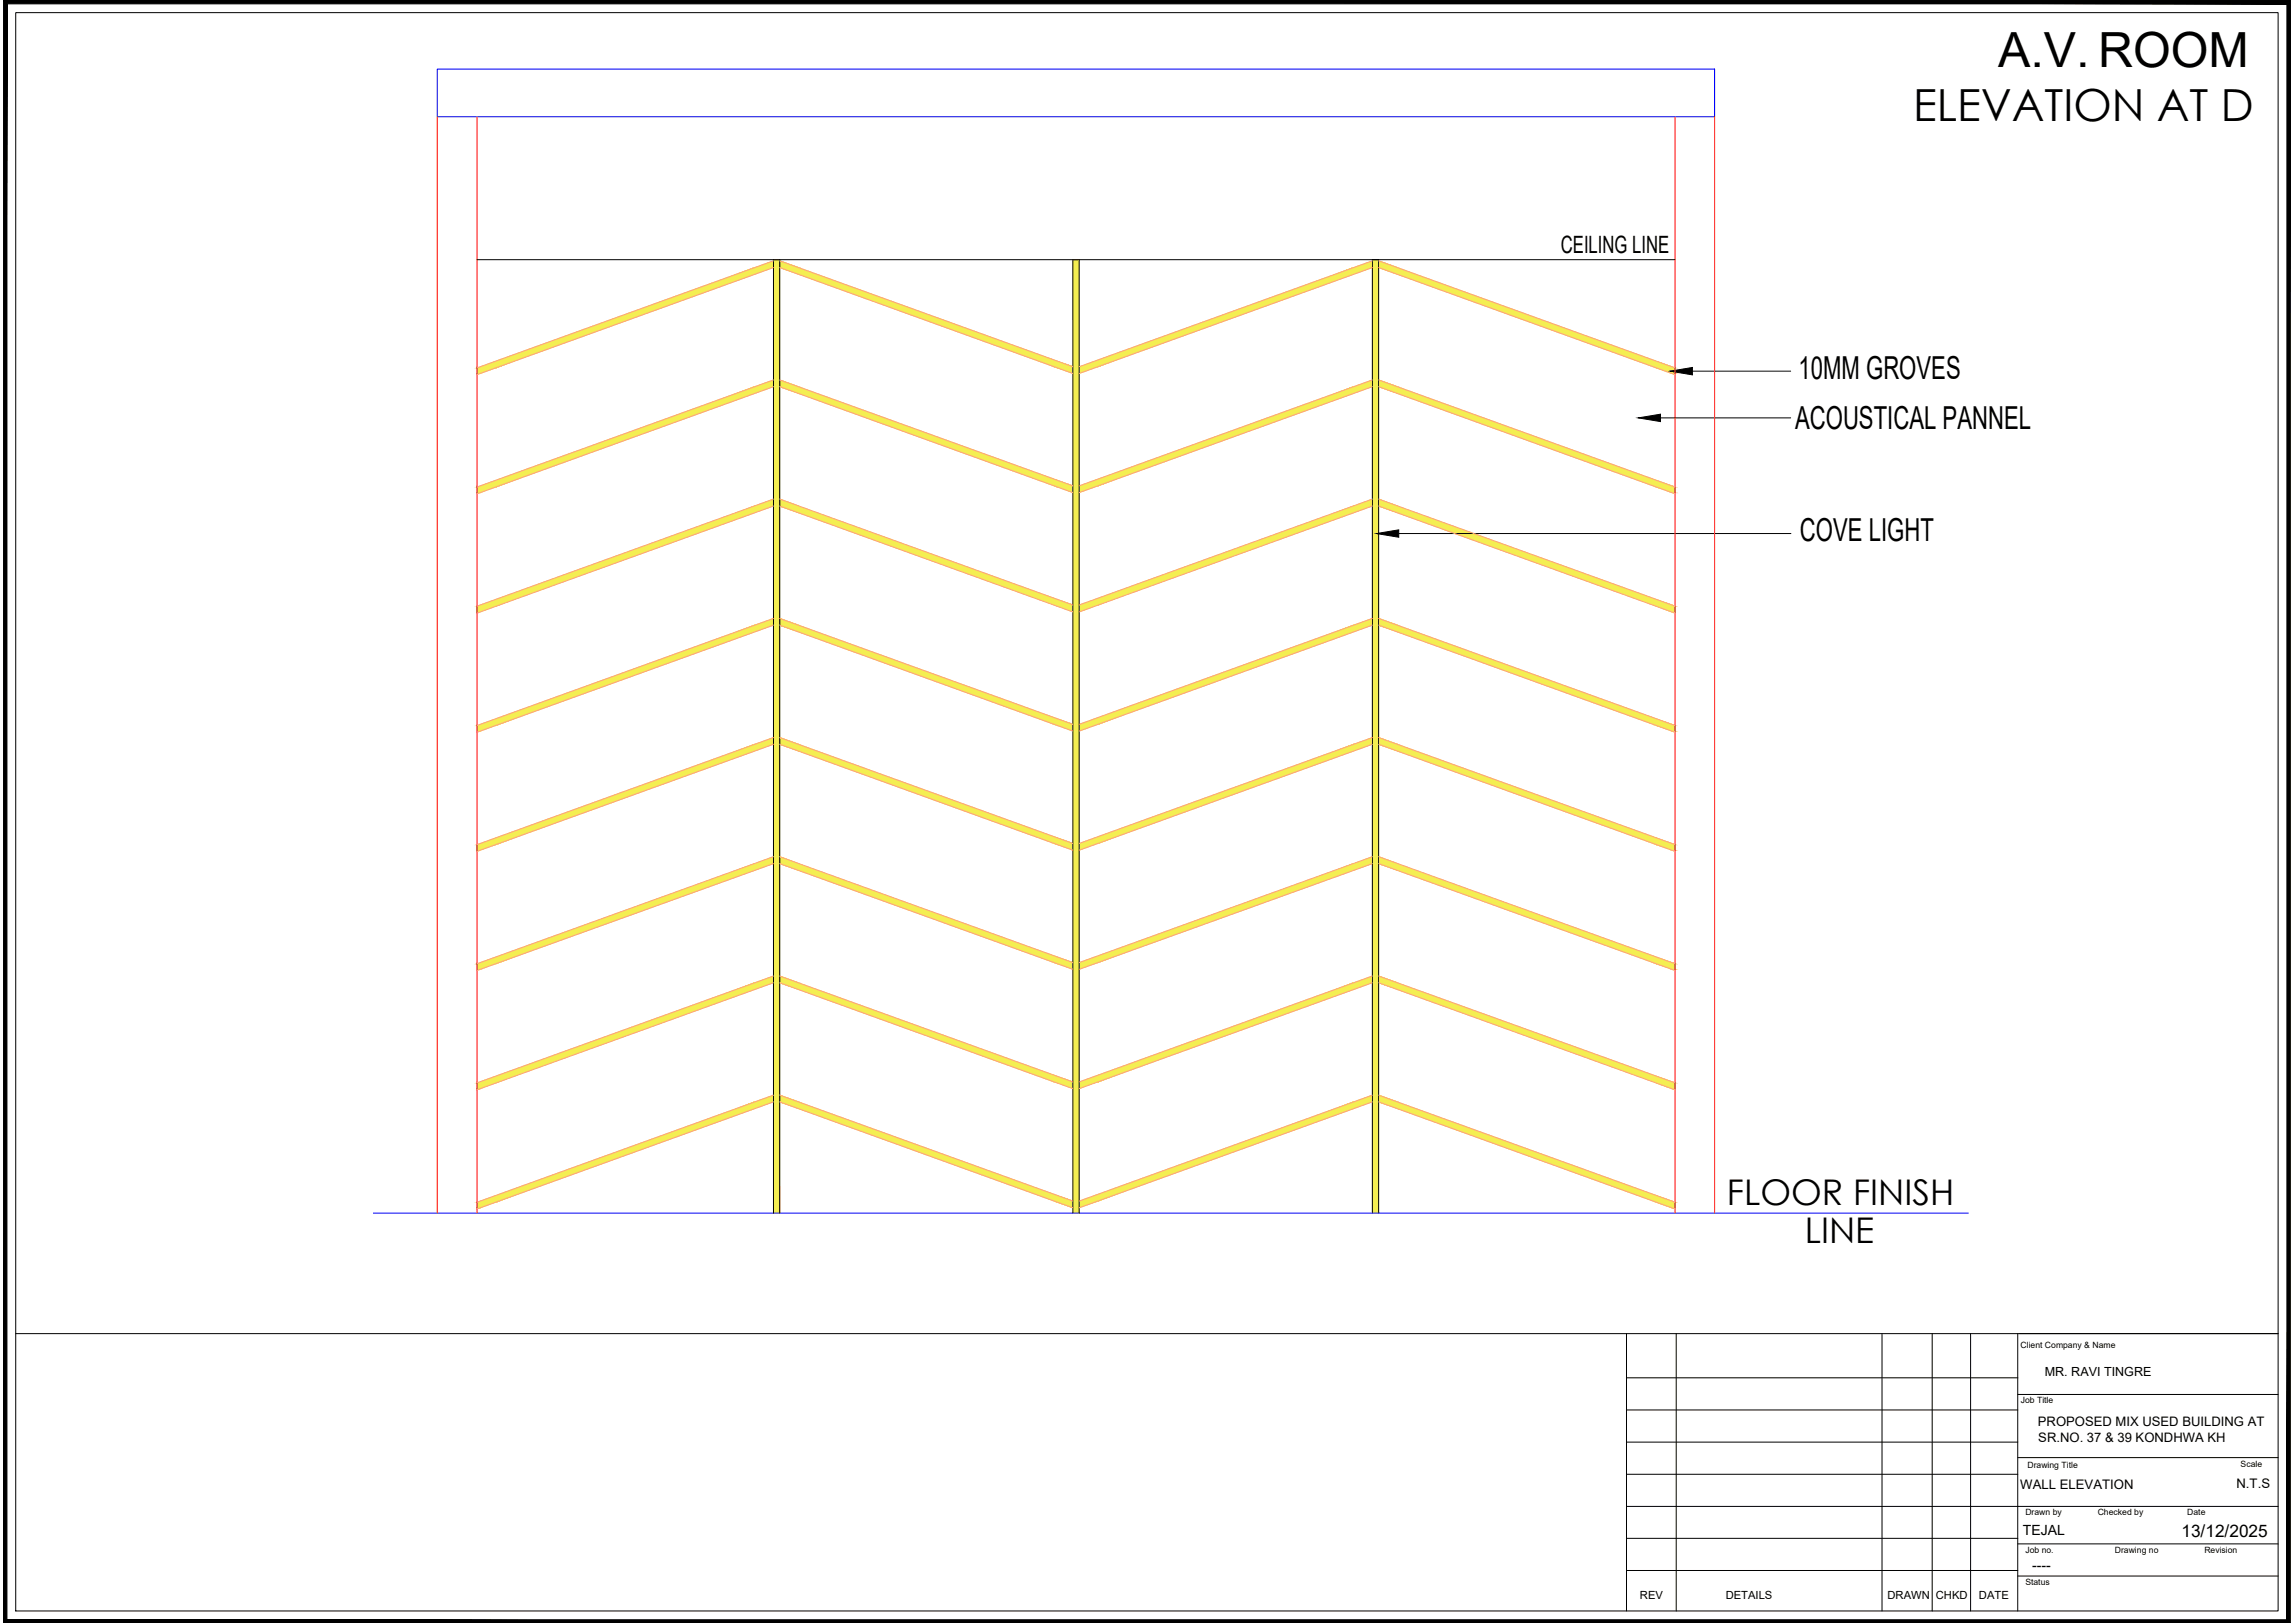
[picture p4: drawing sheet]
<svg xmlns="http://www.w3.org/2000/svg" width="420mm" height="297mm" viewBox="0 0 420 297" stroke-linecap="round" stroke-linejoin="round" font-family="sans-serif">
<defs><g id="words">
<text font-size="8.9" x="365.8" y="12.3">A.V. ROOM</text>
<text font-size="8.1" x="350.2" y="22.2">ELEVATION AT D</text>
<g font-size="6.5">
<text x="316.1" y="220.6">FLOOR FINISH</text>
<text x="330.4" y="227.6">LINE</text>
</g>
<g font-size="5.8">
<text x="329.3" y="69.4">10MM GROVES</text>
<text x="328.6" y="78.6">ACOUSTICAL PANNEL</text>
<text x="329.5" y="99.1">COVE LIGHT</text>
</g>
<text font-size="4.4" x="285.8" y="46.3">CEILING LINE</text>
<text font-size="3.2" x="399.4" y="281.3">13/12/2025</text>
<g font-size="2.6">
<text x="370.3" y="280.9">TEJAL</text>
<text x="372" y="287.4">----</text>
</g>
<g font-size="2.4">
<text x="373.1" y="261">PROPOSED MIX USED BUILDING AT</text>
<text x="373.2" y="263.8">SR.NO. 37 &amp; 39 KONDHWA KH</text>
<text x="369.9" y="272.6">WALL ELEVATION</text>
<text x="409.4" y="272.3">N.T.S</text>
</g>
<text font-size="2.3" x="374.4" y="251.9">MR. RAVI TINGRE</text>
<g font-size="2.1">
<text x="300.2" y="292.6">REV</text>
<text x="315.9" y="292.6">DETAILS</text>
<text x="345.6" y="292.6">DRAWN</text>
<text x="354.4" y="292.6">CHKD</text>
<text x="362.3" y="292.6">DATE</text>
</g>
<g font-size="1.6">
<text x="369.9" y="246.8">Client Company &amp; Name</text>
<text x="370" y="256.8">Job Title</text>
<text x="371.2" y="268.6">Drawing Title</text>
<text x="410.2" y="268.5">Scale</text>
<text x="370.8" y="277.3">Drawn by</text>
<text x="384" y="277.3">Checked by</text>
<text x="400.4" y="277.3">Date</text>
<text x="370.8" y="284.3">Job no.</text>
<text x="387.2" y="284.3">Drawing no</text>
<text x="403.6" y="284.3">Revision</text>
<text x="370.8" y="290.1">Status</text>
</g>
</g></defs>
<!-- layer: Y01 Hatching 01 -->
<g fill="#f4ee51" stroke="#f4ee51" stroke-width=".18">
<path d="M138.2 49l3.4-1.3v1.3z"/>
<path d="M193 67.1h3.4v.2z"/>
<path d="M87.3 68.4h.6l-.6 .2z"/>
<path d="M303.2 67.3h3.5v1.1z"/>
<path d="M138.2 70.8l3.4-1.3v1.3z"/>
<path d="M193 88.9h3.4v.2z"/>
<path d="M87.3 90.2h.6l-.6 .2z"/>
<path d="M303.2 89.1h3.5v1.1z"/>
<path d="M138.2 92.6l3.4-1.3v1.3z"/>
<path d="M193 110.7h3.4v.2z"/>
<path d="M138.2 114.4l3.4-1.2v1.2z"/>
<path d="M193 132.6h3.4v.2z"/>
<path d="M87.3 133.8h.6l-.6 .2z"/>
<path d="M303.2 132.8h3.5v1z"/>
<path d="M138.2 136.2l3.4-1.2v1.2z"/>
<path d="M193 154.4h3.4v.2z"/>
<path d="M303.2 154.6h3.5v1z"/>
<path d="M138.2 158.1l3.4-1.3v1.3z"/>
<path d="M193 176.2h3.4v.2z"/>
<path d="M87.3 177.4h.6l-.6 .2z"/>
<path d="M303.2 176.4h3.5v1z"/>
<path d="M138.2 179.9l3.4-1.3v1.3z"/>
<path d="M193.6 198.2h2.8v1z"/>
<path d="M197.6 198.2h2.8l-2.8 1z"/>
<path d="M87.3 198.2h3.5l-2.9 1z"/>
<path d="M138.2 201.7l3.4-1.3v1.3z"/>
<path d="M197.6 220h2.8l-2.8 1.1z"/>
<path d="M87.3 220h3.5l-2.9 1.1z"/>
<path d="M251.2 47.5l1.2 174.5v-174.5zM251.2 47.5l1.2 174.5h-1.2z"/>
<path d="M196.4 47.5l1.2 174.5v-174.5zM196.4 47.5l1.2 174.5h-1.2z"/>
<path d="M141.6 47.5l1.1 174.5v-174.5zM141.6 47.5l1.1 174.5h-1.1z"/>
<path d="M142.7 47.7l3.5 1.3zM142.7 47.7l3.5 1.3h-3.5z"/>
<path d="M252.4 47.7l3.4 1.3zM252.4 47.7l3.4 1.3h-3.4z"/>
<path d="M251.2 47.7v1.3zM247.8 49l3.4-1.3v1.3z"/>
<path d="M142.7 49l53.7 18.1-50.2-18.1zM142.7 49l53.7 18.1h-3.4z"/>
<path d="M201 67.1l50.2-18.1h-3.4zM197.6 67.1l50.2-18.1-46.8 18.1z"/>
<path d="M252.4 49l54.3 18.3-50.9-18.3zM252.4 49l54.3 18.3h-3.5z"/>
<path d="M193 67.1l.6 .2h2.8zM193.6 67.3h2.8v1.1z"/>
<path d="M90.8 67.3l50.8-18.3h-3.4zM87.3 67.3l50.9-18.3-47.4 18.3z"/>
<path d="M197.6 67.1v1.3zM197.6 67.1h3.4l-3.4 1.3z"/>
<path d="M303.2 67.3l2.9 1.1h.6zM306.1 68.4h.6v.2z"/>
<path d="M87.3 67.3l.6 1.1 2.9-1.1zM87.3 67.3l.6 1.1h-.6z"/>
<path d="M142.7 69.5l3.5 1.3zM142.7 69.5l3.5 1.3h-3.5z"/>
<path d="M252.4 69.5l3.4 1.3zM252.4 69.5l3.4 1.3h-3.4z"/>
<path d="M251.2 69.5v1.3zM247.8 70.8l3.4-1.3v1.3z"/>
<path d="M142.7 70.8l53.7 18.1-50.2-18.1zM142.7 70.8l53.7 18.1h-3.4z"/>
<path d="M201 88.9l50.2-18.1h-3.4zM197.6 88.9l50.2-18.1-46.8 18.1z"/>
<path d="M252.4 70.8l54.3 18.3-50.9-18.3zM252.4 70.8l54.3 18.3h-3.5z"/>
<path d="M193 88.9l.6 .2h2.8zM193.6 89.1h2.8v1.1z"/>
<path d="M90.8 89.1l50.8-18.3h-3.4zM87.3 89.1l50.9-18.3-47.4 18.3z"/>
<path d="M197.6 88.9v1.3zM197.6 88.9h3.4l-3.4 1.3z"/>
<path d="M303.2 89.1l2.9 1.1h.6zM306.1 90.2h.6v.2z"/>
<path d="M87.3 89.1l.6 1.1 2.9-1.1zM87.3 89.1l.6 1.1h-.6z"/>
<path d="M251.2 91.3v1.3zM247.8 92.6l3.4-1.3v1.3z"/>
<path d="M142.7 91.3l3.5 1.3zM142.7 91.3l3.5 1.3h-3.5z"/>
<path d="M252.4 91.3l3.4 1.3zM252.4 91.3l3.4 1.3h-3.4z"/>
<path d="M142.7 92.6l53.7 18.1-50.2-18.1zM142.7 92.6l53.7 18.1h-3.4z"/>
<path d="M201 110.7l50.2-18.1h-3.4zM197.6 110.7l50.2-18.1-46.8 18.1z"/>
<path d="M252.4 92.6l54.3 18.3-50.9-18.3zM252.4 92.6l54.3 18.3h-3.5z"/>
<path d="M193 110.7l.6 .2h2.8zM193.6 110.9h2.8v1.1z"/>
<path d="M90.8 110.9l50.8-18.3h-3.4zM87.3 110.9l50.9-18.3-47.4 18.3z"/>
<path d="M197.6 110.7v1.3zM197.6 110.7h3.4l-3.4 1.3z"/>
<path d="M303.2 110.9l3.5 1.3zM303.2 110.9h3.5v1.3z"/>
<path d="M87.3 110.9v1.3zM87.3 110.9h3.5l-3.5 1.3z"/>
<path d="M251.2 113.2v1.2zM247.8 114.4l3.4-1.2v1.2z"/>
<path d="M142.7 113.2l3.5 1.2zM142.7 113.2l3.5 1.2h-3.5z"/>
<path d="M252.4 113.2l3.4 1.2zM252.4 113.2l3.4 1.2h-3.4z"/>
<path d="M142.7 114.4l53.7 18.2-50.2-18.2zM142.7 114.4l53.7 18.2h-3.4z"/>
<path d="M201 132.6l50.2-18.2h-3.4zM197.6 132.6l50.2-18.2-46.8 18.2z"/>
<path d="M252.4 114.4l54.3 18.4-50.9-18.4zM252.4 114.4l54.3 18.4h-3.5z"/>
<path d="M193 132.6l.6 .2h2.8zM193.6 132.8h2.8v1z"/>
<path d="M90.8 132.8l50.8-18.4h-3.4zM87.3 132.8l50.9-18.4-47.4 18.4z"/>
<path d="M197.6 132.6v1.2zM197.6 132.6h3.4l-3.4 1.2z"/>
<path d="M303.2 132.8l2.9 1h.6zM306.1 133.8h.6v.2z"/>
<path d="M87.3 132.8l.6 1 2.9-1zM87.3 132.8l.6 1h-.6z"/>
<path d="M251.2 135v1.2zM247.8 136.2l3.4-1.2v1.2z"/>
<path d="M142.7 135l3.5 1.2zM142.7 135l3.5 1.2h-3.5z"/>
<path d="M252.4 135l3.4 1.2zM252.4 135l3.4 1.2h-3.4z"/>
<path d="M142.7 136.2l53.7 18.2-50.2-18.2zM142.7 136.2l53.7 18.2h-3.4z"/>
<path d="M201 154.4l50.2-18.2h-3.4zM197.6 154.4l50.2-18.2-46.8 18.2z"/>
<path d="M252.4 136.2l54.3 18.4-50.9-18.4zM252.4 136.2l54.3 18.4h-3.5z"/>
<path d="M193 154.4l.6 .2h2.8zM193.6 154.6h2.8v1z"/>
<path d="M90.8 154.6l50.8-18.4h-3.4zM87.3 154.6l50.9-18.4-47.4 18.4z"/>
<path d="M197.6 154.4v1.2zM197.6 154.4h3.4l-3.4 1.2z"/>
<path d="M303.2 154.6l2.9 1h.6zM306.1 155.6h.6v.2z"/>
<path d="M87.3 154.6v1.2zM87.3 154.6h3.5l-3.5 1.2z"/>
<path d="M251.2 156.8v1.3zM247.8 158.1l3.4-1.3v1.3z"/>
<path d="M142.7 156.8l3.5 1.3zM142.7 156.8l3.5 1.3h-3.5z"/>
<path d="M252.4 156.8l3.4 1.3zM252.4 156.8l3.4 1.3h-3.4z"/>
<path d="M142.7 158.1l53.7 18.1-50.2-18.1zM142.7 158.1l53.7 18.1h-3.4z"/>
<path d="M201 176.2l50.2-18.1h-3.4zM197.6 176.2l50.2-18.1-46.8 18.1z"/>
<path d="M252.4 158.1l54.3 18.3-50.9-18.3zM252.4 158.1l54.3 18.3h-3.5z"/>
<path d="M193 176.2l.6 .2h2.8zM193.6 176.4h2.8v1z"/>
<path d="M90.8 176.4l50.8-18.3h-3.4zM87.3 176.4l50.9-18.3-47.4 18.3z"/>
<path d="M197.6 176.2v1.2zM197.6 176.2h3.4l-3.4 1.2z"/>
<path d="M303.2 176.4l2.9 1h.6zM306.1 177.4h.6v.2z"/>
<path d="M87.3 176.4l.6 1 2.9-1zM87.3 176.4l.6 1h-.6z"/>
<path d="M142.7 178.6l3.5 1.3zM142.7 178.6l3.5 1.3h-3.5z"/>
<path d="M252.4 178.6l3.4 1.3zM252.4 178.6l3.4 1.3h-3.4z"/>
<path d="M251.2 178.6v1.3zM247.8 179.9l3.4-1.3v1.3z"/>
<path d="M142.7 179.9l53.7 18.1-50.2-18.1zM142.7 179.9l53.7 18.1h-3.4z"/>
<path d="M201 198l50.2-18.1h-3.4zM197.6 198l50.2-18.1-46.8 18.1z"/>
<path d="M252.4 179.9l54.3 18.3-50.9-18.3zM252.4 179.9l54.3 18.3h-3.5z"/>
<path d="M197.6 198l2.8 .2 .6-.2zM197.6 198l2.8 .2h-2.8z"/>
<path d="M193 198l3.4 .2v-.2zM193 198l3.4 .2h-2.8z"/>
<path d="M90.8 198.2l50.8-18.3h-3.4zM87.3 198.2l50.9-18.3-47.4 18.3z"/>
<path d="M87.3 198.2v1h.6zM87.3 199.2h.6l-.6 .3z"/>
<path d="M303.2 198.2l3.5 1.3zM303.2 198.2h3.5v1.3z"/>
<path d="M251.2 200.4v1.3zM247.8 201.7l3.4-1.3v1.3z"/>
<path d="M142.7 200.4l3.5 1.3zM142.7 200.4l3.5 1.3h-3.5z"/>
<path d="M252.4 200.4l3.4 1.3zM252.4 200.4l3.4 1.3h-3.4z"/>
<path d="M201 219.8l50.2-18.1h-3.4zM197.6 219.8l50.2-18.1-46.8 18.1z"/>
<path d="M142.7 201.7l53.7 18.1-50.2-18.1zM142.7 201.7l53.7 18.1h-3.4z"/>
<path d="M252.4 201.7l54.3 18.3-50.9-18.3zM252.4 201.7l54.3 18.3h-3.5z"/>
<path d="M197.6 219.8l2.8 .2 .6-.2zM197.6 219.8l2.8 .2h-2.8z"/>
<path d="M90.8 220l50.8-18.3h-3.4zM87.3 220l50.9-18.3-47.4 18.3z"/>
<path d="M193 219.8l3.4 1.3zM193 219.8h3.4v1.3z"/>
<path d="M87.3 220v1.1h.6zM87.3 221.1h.6l-.6 .2z"/>
<path d="M303.2 220l3.5 1.3zM303.2 220h3.5v1.3z"/>
</g>
<!-- layer: 0 -->
<path d="M141.6 47.5v174.5M142.7 47.5v174.5M196.4 47.5v174.5M197.6 47.5v174.5M251.2 222v-174.5h1.2v174.5" fill="none" stroke="#000" stroke-width=".18"/>
<!-- layer: B02 Beams and Slabs -->
<path d="M80.1 12.6h233.8v8.8h-233.8zM68.4 222h292" fill="none" stroke="#00f" stroke-width=".18"/>
<!-- layer: U02 Notes-General Scale 1 -->
<path d="M299.9 76.5l4.1-.7v1.4zM305.8 67.9l4-.6v1.3zM252 97.6l4.1-.6v1.3z" fill="#000" stroke="#000" stroke-width=".18"/>
<path d="M304 76.5h23.8M309.8 67.9h18M256.1 97.6h71.8" fill="none" stroke="#000" stroke-width=".18"/>
<!-- layer: C02 Walls 01 -->
<path d="M80.1 21.4v200.6M87.3 21.4v200.6M306.7 21.4v200.6M313.9 21.4v200.6" fill="none" stroke="#f00" stroke-width=".18"/>
<path d="M87.3 47.5h219.4" fill="none" stroke="#000" stroke-width=".18"/>
<g fill="none" stroke="#ff9f7f" stroke-width=".18">
<path d="M141.6 47.7l-54.3 19.6M141.6 49l-54.3 19.6M142.7 47.7l53.7 19.4M142.7 49l53.7 19.4M251.2 47.7l-53.6 19.4M251.2 49l-53.6 19.4M252.4 47.7l54.3 19.6M252.4 49l54.3 19.6M141.6 69.5l-54.3 19.6M141.6 70.8l-54.3 19.6M142.7 69.5l53.7 19.4M142.7 70.8l53.7 19.4"/>
<path d="M251.2 69.5l-53.6 19.4M251.2 70.8l-53.6 19.4M252.4 69.5l54.3 19.6M252.4 70.8l54.3 19.6M141.6 91.3l-54.3 19.6M141.6 92.6l-54.3 19.6M142.7 91.3l53.7 19.4M142.7 92.6l53.7 19.4M251.2 91.3l-53.6 19.4M251.2 92.6l-53.6 19.4M252.4 91.3l54.3 19.6M252.4 92.6l54.3 19.6"/>
<path d="M141.6 113.2l-54.3 19.6M141.6 114.4l-54.3 19.6M142.7 113.2l53.7 19.4M142.7 114.4l53.7 19.4M251.2 113.2l-53.6 19.4M251.2 114.4l-53.6 19.4M252.4 113.2l54.3 19.6M252.4 114.4l54.3 19.6M141.6 135l-54.3 19.6M141.6 136.2l-54.3 19.6M142.7 135l53.7 19.4M142.7 136.2l53.7 19.4"/>
<path d="M251.2 135l-53.6 19.4M251.2 136.2l-53.6 19.4M252.4 135l54.3 19.6M252.4 136.2l54.3 19.6M141.6 156.8l-54.3 19.6M141.6 158.1l-54.3 19.5M142.7 156.8l53.7 19.4M142.7 158.1l53.7 19.3M251.2 156.8l-53.6 19.4M251.2 158.1l-53.6 19.3M252.4 156.8l54.3 19.6M252.4 158.1l54.3 19.5"/>
<path d="M141.6 178.6l-54.3 19.6M141.6 179.9l-54.3 19.6M142.7 178.6l53.7 19.4M142.7 179.9l53.7 19.3M251.2 178.6l-53.6 19.4M251.2 179.9l-53.6 19.3M252.4 178.6l54.3 19.6M252.4 179.9l54.3 19.6M141.6 200.4l-54.3 19.6M141.6 201.7l-54.3 19.6M142.7 200.4l53.7 19.4M142.7 201.7l53.7 19.4"/>
<path d="M251.2 200.4l-53.6 19.4M251.2 201.7l-53.6 19.4M252.4 200.4l54.3 19.6M252.4 201.7l54.3 19.6"/>
</g>
<!-- layer: S03 Title Block -->
<g fill="none" stroke="#000" stroke-width=".18">
<path d="M.7 .1h418.6v296.9h-418.6zM2.9 2.3h414.2v292.5h-414.2zM2.9 244.1h414.2M297.8 258h71.6M297.8 252.2h71.6M297.8 244.1v50.7M306.9 244.1v50.7M344.6 244.1v50.7M353.7 244.1v50.7M360.8 244.1v50.7M369.4 255.2h47.7M369.4 244.1v50.7"/>
<path d="M297.8 275.7h119.3M297.8 269.8h71.6M297.8 263.9h71.6M369.4 266.8h47.7M297.8 287.4h71.6M297.8 281.5h71.6M369.4 288.4h47.7M369.4 282.6h47.7"/>
</g>
<!-- layer: A01 Plot Boundary -->
<g fill="#000" stroke="#000" stroke-width=".18">
<path d="M.7 .1l.6 .6h417.4zM.7 .1h418.6l-.6 .6z"/>
<path d="M418.7 .7v295.7l.6-296.3zM419.3 .1v296.9l-.6-.6z"/>
<path d="M1.3 .7l-.6 296.3 .6-.6zM.7 .1l.6 .6-.6 296.3z"/>
<path d="M1.3 296.4l418 .6-.6-.6zM1.3 296.4l418 .6h-418.6z"/>
</g>
<use href="#words"/>
</svg>
